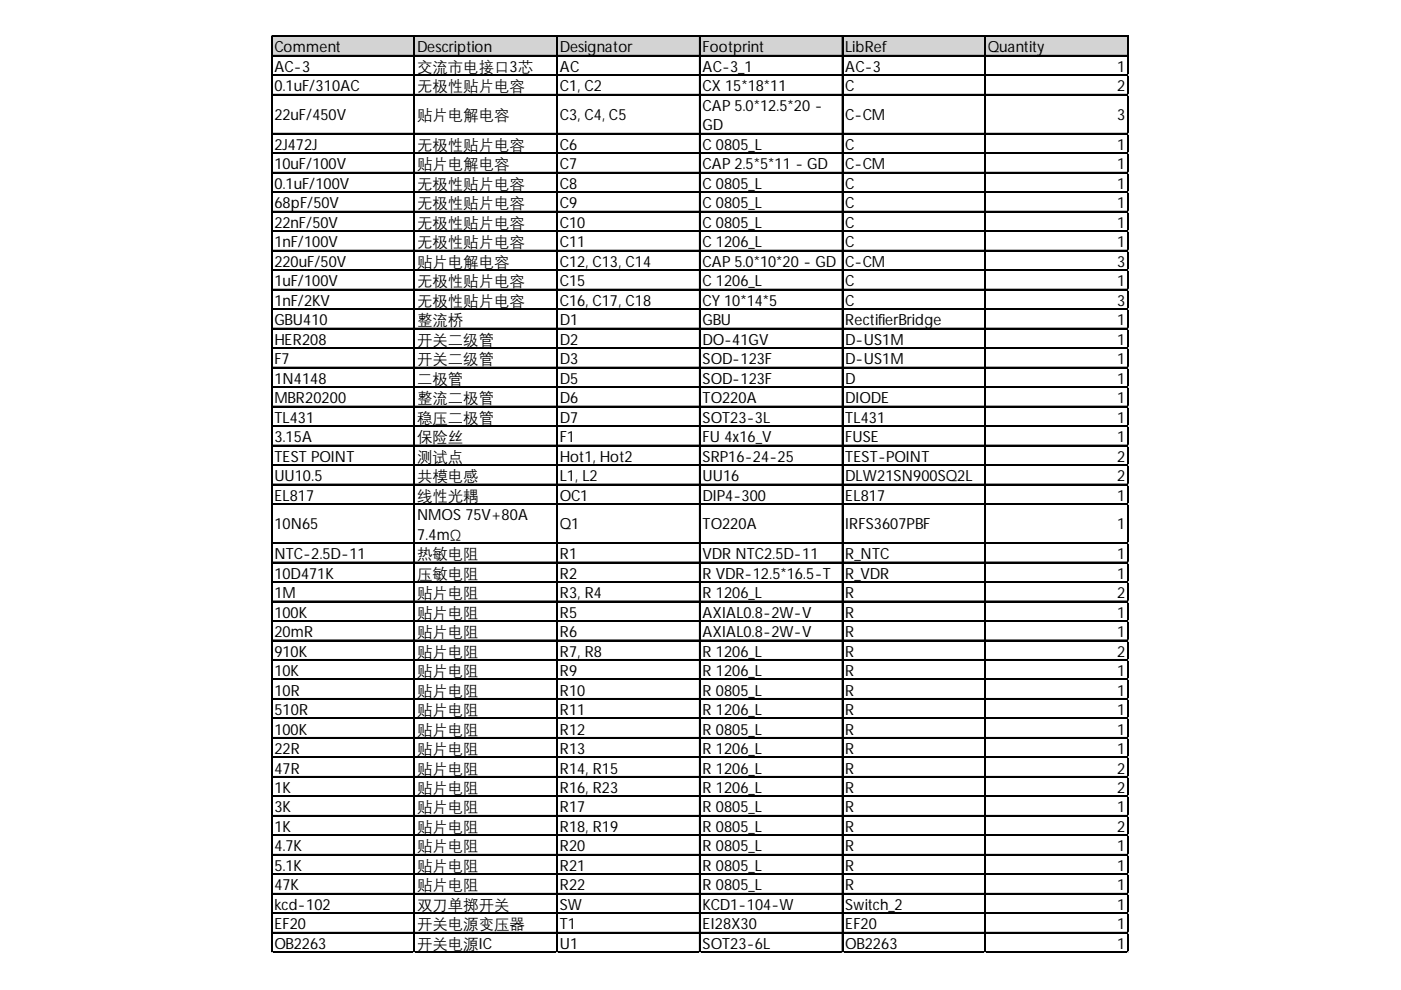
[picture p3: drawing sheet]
<svg xmlns="http://www.w3.org/2000/svg" width="297mm" height="210mm" viewBox="0 0 297 210" stroke-linecap="round" stroke-linejoin="round" font-family="sans-serif">
<defs><g id="words">
<g font-size="3.3">
<text x="58.2" y="11.1">Comment</text>
<text x="88.4" y="11.1">Description</text>
<text x="118.7" y="11.1">Designator</text>
<text x="148.9" y="11.1">Footprint</text>
<text x="179.2" y="11.1">LibRef</text>
<text x="209.5" y="11.1">Quantity</text>
<text x="58.2" y="15.2">AC-3</text>
<text x="88.4" y="15.2">交流市电接口3芯</text>
<text x="118.7" y="15.2">AC</text>
<text x="148.9" y="15.2">AC-3_1</text>
<text x="179.2" y="15.2">AC-3</text>
<text x="236.9" y="15.2">1</text>
<text x="58.2" y="19.4">0.1uF/310AC</text>
<text x="88.4" y="19.4">无极性贴片电容</text>
<text x="118.7" y="19.4">C1, C2</text>
<text x="148.9" y="19.4">CX 15*18*11</text>
<text x="148.9" y="23.5">CAP 5.0*12.5*20 -</text>
<text x="179.2" y="19.4">C</text>
<text x="236.9" y="19.4">2</text>
<text x="58.2" y="25.5">22uF/450V</text>
<text x="88.4" y="25.5">贴片电解电容</text>
<text x="118.7" y="25.5">C3, C4, C5</text>
<text x="148.9" y="27.6">GD</text>
<text x="179.2" y="25.5">C-CM</text>
<text x="236.9" y="25.5">3</text>
<text x="58.2" y="31.8">2J472J</text>
<text x="58.2" y="35.9">10uF/100V</text>
<text x="88.4" y="31.8">无极性贴片电容</text>
<text x="88.4" y="35.9">贴片电解电容</text>
<text x="118.7" y="31.8">C6</text>
<text x="118.7" y="35.9">C7</text>
<text x="148.9" y="31.8">C 0805_L</text>
<text x="148.9" y="35.9">CAP 2.5*5*11 - GD</text>
<text x="179.2" y="31.8">C</text>
<text x="179.2" y="35.9">C-CM</text>
<text x="236.9" y="31.8">1</text>
<text x="236.9" y="35.9">1</text>
<text x="58.2" y="40">0.1uF/100V</text>
<text x="88.4" y="40">无极性贴片电容</text>
<text x="118.7" y="40">C8</text>
<text x="148.9" y="40">C 0805_L</text>
<text x="179.2" y="40">C</text>
<text x="236.9" y="40">1</text>
<text x="58.2" y="44.2">68pF/50V</text>
<text x="88.4" y="44.2">无极性贴片电容</text>
<text x="118.7" y="44.2">C9</text>
<text x="148.9" y="44.2">C 0805_L</text>
<text x="179.2" y="44.2">C</text>
<text x="236.9" y="44.2">1</text>
<text x="58.2" y="48.3">22nF/50V</text>
<text x="58.2" y="52.4">1nF/100V</text>
<text x="88.4" y="48.3">无极性贴片电容</text>
<text x="88.4" y="52.4">无极性贴片电容</text>
<text x="118.7" y="48.3">C10</text>
<text x="118.7" y="52.4">C11</text>
<text x="148.9" y="48.3">C 0805_L</text>
<text x="148.9" y="52.4">C 1206_L</text>
<text x="179.2" y="48.3">C</text>
<text x="179.2" y="52.4">C</text>
<text x="236.9" y="48.3">1</text>
<text x="236.9" y="52.4">1</text>
<text x="58.2" y="56.6">220uF/50V</text>
<text x="88.4" y="56.6">贴片电解电容</text>
<text x="118.7" y="56.6">C12, C13, C14</text>
<text x="148.9" y="56.6">CAP 5.0*10*20 - GD</text>
<text x="179.2" y="56.6">C-CM</text>
<text x="236.9" y="56.6">3</text>
<text x="58.2" y="60.7">1uF/100V</text>
<text x="58.2" y="64.8">1nF/2KV</text>
<text x="88.4" y="60.7">无极性贴片电容</text>
<text x="88.4" y="64.8">无极性贴片电容</text>
<text x="118.7" y="60.7">C15</text>
<text x="118.7" y="64.8">C16, C17, C18</text>
<text x="148.9" y="60.7">C 1206_L</text>
<text x="148.9" y="64.8">CY 10*14*5</text>
<text x="179.2" y="60.7">C</text>
<text x="179.2" y="64.8">C</text>
<text x="236.9" y="60.7">1</text>
<text x="236.9" y="64.8">3</text>
<text x="58.2" y="69">GBU410</text>
<text x="88.4" y="69">整流桥</text>
<text x="118.7" y="69">D1</text>
<text x="148.9" y="69">GBU</text>
<text x="179.2" y="69">RectifierBridge</text>
<text x="236.9" y="69">1</text>
<text x="58.2" y="73.1">HER208</text>
<text x="58.2" y="77.2">F7</text>
<text x="88.4" y="73.1">开关二级管</text>
<text x="88.4" y="77.2">开关二级管</text>
<text x="118.7" y="73.1">D2</text>
<text x="118.7" y="77.2">D3</text>
<text x="148.9" y="73.1">DO-41GV</text>
<text x="148.9" y="77.2">SOD-123F</text>
<text x="179.2" y="73.1">D-US1M</text>
<text x="179.2" y="77.2">D-US1M</text>
<text x="236.9" y="73.1">1</text>
<text x="236.9" y="77.2">1</text>
<text x="58.2" y="81.4">1N4148</text>
<text x="88.4" y="81.4">二极管</text>
<text x="118.7" y="81.4">D5</text>
<text x="148.9" y="81.4">SOD-123F</text>
<text x="179.2" y="81.4">D</text>
<text x="236.9" y="81.4">1</text>
<text x="58.2" y="85.5">MBR20200</text>
<text x="58.2" y="89.6">TL431</text>
<text x="88.4" y="85.5">整流二极管</text>
<text x="88.4" y="89.6">稳压二极管</text>
<text x="118.7" y="85.5">D6</text>
<text x="118.7" y="89.6">D7</text>
<text x="148.9" y="85.5">TO220A</text>
<text x="148.9" y="89.6">SOT23-3L</text>
<text x="179.2" y="85.5">DIODE</text>
<text x="179.2" y="89.6">TL431</text>
<text x="236.9" y="85.5">1</text>
<text x="236.9" y="89.6">1</text>
<text x="58.2" y="93.8">3.15A</text>
<text x="88.4" y="93.8">保险丝</text>
<text x="118.7" y="93.8">F1</text>
<text x="148.9" y="93.8">FU 4x16_V</text>
<text x="179.2" y="93.8">FUSE</text>
<text x="236.9" y="93.8">1</text>
<text x="58.2" y="97.9">TEST POINT</text>
<text x="88.4" y="97.9">测试点</text>
<text x="118.7" y="97.9">Hot1, Hot2</text>
<text x="148.9" y="97.9">SRP16-24-25</text>
<text x="179.2" y="97.9">TEST-POINT</text>
<text x="236.9" y="97.9">2</text>
<text x="58.2" y="102">UU10.5</text>
<text x="58.2" y="106.2">EL817</text>
<text x="88.4" y="102">共模电感</text>
<text x="88.4" y="106.2">线性光耦</text>
<text x="118.7" y="102">L1, L2</text>
<text x="118.7" y="106.2">OC1</text>
<text x="148.9" y="102">UU16</text>
<text x="148.9" y="106.2">DIP4-300</text>
<text x="179.2" y="102">DLW21SN900SQ2L</text>
<text x="179.2" y="106.2">EL817</text>
<text x="236.9" y="102">2</text>
<text x="236.9" y="106.2">1</text>
<text x="58.2" y="112.2">10N65</text>
<text x="88.4" y="110.3">NMOS 75V+80A</text>
<text x="118.7" y="112.2">Q1</text>
<text x="148.9" y="112.2">TO220A</text>
<text x="179.2" y="112.2">IRFS3607PBF</text>
<text x="236.9" y="112.2">1</text>
<text x="58.2" y="118.5">NTC-2.5D-11</text>
<text x="88.4" y="114.4">7.4mΩ</text>
<text x="88.4" y="118.5">热敏电阻</text>
<text x="118.7" y="118.5">R1</text>
<text x="148.9" y="118.5">VDR NTC2.5D-11</text>
<text x="179.2" y="118.5">R_NTC</text>
<text x="236.9" y="118.5">1</text>
<text x="58.2" y="122.7">10D471K</text>
<text x="88.4" y="122.7">压敏电阻</text>
<text x="118.7" y="122.7">R2</text>
<text x="148.9" y="122.7">R VDR-12.5*16.5-T</text>
<text x="179.2" y="122.7">R_VDR</text>
<text x="236.9" y="122.7">1</text>
<text x="58.2" y="126.8">1M</text>
<text x="58.2" y="130.9">100K</text>
<text x="88.4" y="126.8">贴片电阻</text>
<text x="88.4" y="130.9">贴片电阻</text>
<text x="118.7" y="126.8">R3, R4</text>
<text x="118.7" y="130.9">R5</text>
<text x="148.9" y="126.8">R 1206_L</text>
<text x="148.9" y="130.9">AXIAL0.8-2W-V</text>
<text x="179.2" y="126.8">R</text>
<text x="179.2" y="130.9">R</text>
<text x="236.9" y="126.8">2</text>
<text x="236.9" y="130.9">1</text>
<text x="58.2" y="135.1">20mR</text>
<text x="88.4" y="135.1">贴片电阻</text>
<text x="118.7" y="135.1">R6</text>
<text x="148.9" y="135.1">AXIAL0.8-2W-V</text>
<text x="179.2" y="135.1">R</text>
<text x="236.9" y="135.1">1</text>
<text x="58.2" y="139.2">910K</text>
<text x="58.2" y="143.3">10K</text>
<text x="88.4" y="139.2">贴片电阻</text>
<text x="88.4" y="143.3">贴片电阻</text>
<text x="118.7" y="139.2">R7, R8</text>
<text x="118.7" y="143.3">R9</text>
<text x="148.9" y="139.2">R 1206_L</text>
<text x="148.9" y="143.3">R 1206_L</text>
<text x="179.2" y="139.2">R</text>
<text x="179.2" y="143.3">R</text>
<text x="236.9" y="139.2">2</text>
<text x="236.9" y="143.3">1</text>
<text x="58.2" y="147.5">10R</text>
<text x="88.4" y="147.5">贴片电阻</text>
<text x="118.7" y="147.5">R10</text>
<text x="148.9" y="147.5">R 0805_L</text>
<text x="179.2" y="147.5">R</text>
<text x="236.9" y="147.5">1</text>
<text x="58.2" y="151.6">510R</text>
<text x="58.2" y="155.7">100K</text>
<text x="88.4" y="151.6">贴片电阻</text>
<text x="88.4" y="155.7">贴片电阻</text>
<text x="118.7" y="151.6">R11</text>
<text x="118.7" y="155.7">R12</text>
<text x="148.9" y="151.6">R 1206_L</text>
<text x="148.9" y="155.7">R 0805_L</text>
<text x="179.2" y="151.6">R</text>
<text x="179.2" y="155.7">R</text>
<text x="236.9" y="151.6">1</text>
<text x="236.9" y="155.7">1</text>
<text x="58.2" y="159.9">22R</text>
<text x="88.4" y="159.9">贴片电阻</text>
<text x="118.7" y="159.9">R13</text>
<text x="148.9" y="159.9">R 1206_L</text>
<text x="179.2" y="159.9">R</text>
<text x="236.9" y="159.9">1</text>
<text x="58.2" y="164">47R</text>
<text x="88.4" y="164">贴片电阻</text>
<text x="118.7" y="164">R14, R15</text>
<text x="148.9" y="164">R 1206_L</text>
<text x="179.2" y="164">R</text>
<text x="236.9" y="164">2</text>
<text x="58.2" y="168.1">1K</text>
<text x="58.2" y="172.3">3K</text>
<text x="88.4" y="168.1">贴片电阻</text>
<text x="88.4" y="172.3">贴片电阻</text>
<text x="118.7" y="168.1">R16, R23</text>
<text x="118.7" y="172.3">R17</text>
<text x="148.9" y="168.1">R 1206_L</text>
<text x="148.9" y="172.3">R 0805_L</text>
<text x="179.2" y="168.1">R</text>
<text x="179.2" y="172.3">R</text>
<text x="236.9" y="168.1">2</text>
<text x="236.9" y="172.3">1</text>
<text x="58.2" y="176.4">1K</text>
<text x="88.4" y="176.4">贴片电阻</text>
<text x="118.7" y="176.4">R18, R19</text>
<text x="148.9" y="176.4">R 0805_L</text>
<text x="179.2" y="176.4">R</text>
<text x="236.9" y="176.4">2</text>
<text x="58.2" y="180.5">4.7K</text>
<text x="58.2" y="184.7">5.1K</text>
<text x="88.4" y="180.5">贴片电阻</text>
<text x="88.4" y="184.7">贴片电阻</text>
<text x="118.7" y="180.5">R20</text>
<text x="118.7" y="184.7">R21</text>
<text x="148.9" y="180.5">R 0805_L</text>
<text x="148.9" y="184.7">R 0805_L</text>
<text x="179.2" y="180.5">R</text>
<text x="179.2" y="184.7">R</text>
<text x="236.9" y="180.5">1</text>
<text x="236.9" y="184.7">1</text>
<text x="58.2" y="188.8">47K</text>
<text x="88.4" y="188.8">贴片电阻</text>
<text x="118.7" y="188.8">R22</text>
<text x="148.9" y="188.8">R 0805_L</text>
<text x="179.2" y="188.8">R</text>
<text x="236.9" y="188.8">1</text>
<text x="58.2" y="192.9">kcd-102</text>
<text x="58.2" y="197.1">EF20</text>
<text x="88.4" y="192.9">双刀单掷开关</text>
<text x="88.4" y="197.1">开关电源变压器</text>
<text x="118.7" y="192.9">SW</text>
<text x="118.7" y="197.1">T1</text>
<text x="148.9" y="192.9">KCD1-104-W</text>
<text x="148.9" y="197.1">EI28X30</text>
<text x="179.2" y="192.9">Switch_2</text>
<text x="179.2" y="197.1">EF20</text>
<text x="236.9" y="192.9">1</text>
<text x="236.9" y="197.1">1</text>
<text x="58.2" y="201.2">OB2263</text>
<text x="88.4" y="201.2">开关电源IC</text>
<text x="118.7" y="201.2">U1</text>
<text x="148.9" y="201.2">SOT23-6L</text>
<text x="179.2" y="201.2">OB2263</text>
<text x="236.9" y="201.2">1</text>
</g>
</g></defs>
<path d="M57.7 7.8h181.6v4.2h-181.6z" fill="#d3d3d3"/>
<g fill="none" stroke="#000" stroke-width=".22">
<path d="M57.5 7.6v194.4M57.6 7.6v194.4M57.7 7.6h181.6M57.7 7.7h181.6M57.7 11.7h181.6M57.7 11.8h181.6M57.7 15.9h181.6M57.7 16h181.6M57.7 20h181.6M87.8 7.8v194.2M87.9 7.8v194.2M118 7.8v194.2"/>
<path d="M118.1 7.8v194.2M148.3 7.8v194.2M148.4 7.8v194.2M178.5 7.8v194.2M178.7 7.8v194.2M208.8 7.8v194.2M208.9 7.8v194.2M239.1 7.8v194.2M239.2 7.8v194.2M57.7 20.1h181.6M57.7 28.3h181.6M57.7 28.4h181.6"/>
<path d="M57.7 32.4h181.6M57.7 32.5h181.6M57.7 36.5h181.6M57.7 36.6h181.6M57.7 40.7h181.6M57.7 40.8h181.6M57.7 44.8h181.6M57.7 44.9h181.6M57.7 48.9h181.6M57.7 49h181.6M57.7 53.1h181.6M57.7 53.2h181.6"/>
<path d="M57.7 57.2h181.6M57.7 57.3h181.6M57.7 61.3h181.6M57.7 61.4h181.6M57.7 65.5h181.6M57.7 65.6h181.6M57.7 69.6h181.6M57.7 69.7h181.6M57.7 73.7h181.6M57.7 73.8h181.6M57.7 77.8h181.6M57.7 78h181.6"/>
<path d="M57.7 82h181.6M57.7 82.1h181.6M57.7 86.1h181.6M57.7 86.2h181.6M57.7 90.2h181.6M57.7 90.4h181.6M57.7 94.4h181.6M57.7 94.5h181.6M57.7 98.5h181.6M57.7 98.6h181.6M57.7 102.6h181.6M57.7 102.7h181.6"/>
<path d="M57.7 106.8h181.6M57.7 106.9h181.6M57.7 115h181.6M57.7 115.1h181.6M57.7 119.2h181.6M57.7 119.3h181.6M57.7 123.3h181.6M57.7 123.4h181.6M57.7 127.4h181.6M57.7 127.5h181.6M57.7 131.6h181.6M57.7 131.7h181.6"/>
<path d="M57.7 135.7h181.6M57.7 135.8h181.6M57.7 139.8h181.6M57.7 139.9h181.6M57.7 144h181.6M57.7 144.1h181.6M57.7 148.1h181.6M57.7 148.2h181.6M57.7 152.2h181.6M57.7 152.3h181.6M57.7 156.4h181.6M57.7 156.5h181.6"/>
<path d="M57.7 160.5h181.6M57.7 160.6h181.6M57.7 164.6h181.6M57.7 164.7h181.6M57.7 168.8h181.6M57.7 168.9h181.6M57.7 172.9h181.6M57.7 173h181.6M57.7 177h181.6M57.7 177.1h181.6M57.7 181.1h181.6M57.7 181.3h181.6"/>
<path d="M57.7 185.3h181.6M57.7 185.4h181.6M57.7 189.4h181.6M57.7 189.5h181.6M57.7 193.5h181.6M57.7 193.7h181.6M57.7 197.7h181.6M57.7 197.8h181.6M57.7 201.8h181.6M57.7 201.9h181.6"/>
</g>
<path d="M57.5 202v.1" fill="none" stroke="#d4d4d4" stroke-width=".22"/>
<path d="M57.5 202l.2 .1z" fill="#d4d4d4"/>
<path d="M87.8 202v.1" fill="none" stroke="#d4d4d4" stroke-width=".22"/>
<path d="M87.8 202l.2 .1z" fill="#d4d4d4"/>
<path d="M118 202v.1" fill="none" stroke="#d4d4d4" stroke-width=".22"/>
<path d="M118 202l.2 .1z" fill="#d4d4d4"/>
<path d="M148.3 202v.1" fill="none" stroke="#d4d4d4" stroke-width=".22"/>
<path d="M148.3 202l.2 .1z" fill="#d4d4d4"/>
<path d="M178.5 202v.1" fill="none" stroke="#d4d4d4" stroke-width=".22"/>
<path d="M178.5 202l.3 .1z" fill="#d4d4d4"/>
<path d="M208.8 202v.1" fill="none" stroke="#d4d4d4" stroke-width=".22"/>
<path d="M208.8 202l.2 .1z" fill="#d4d4d4"/>
<path d="M239.1 202v.1" fill="none" stroke="#d4d4d4" stroke-width=".22"/>
<path d="M239.1 202l.2 .1z" fill="#d4d4d4"/>
<path d="M239.3 15.9h.1" fill="none" stroke="#d4d4d4" stroke-width=".22"/>
<path d="M239.3 15.9v.2z" fill="#d4d4d4"/>
<path d="M239.3 20h.1" fill="none" stroke="#d4d4d4" stroke-width=".22"/>
<path d="M239.3 20v.2z" fill="#d4d4d4"/>
<path d="M239.3 28.3h.1" fill="none" stroke="#d4d4d4" stroke-width=".22"/>
<path d="M239.3 28.3v.2z" fill="#d4d4d4"/>
<path d="M239.3 32.4h.1" fill="none" stroke="#d4d4d4" stroke-width=".22"/>
<path d="M239.3 32.4v.2z" fill="#d4d4d4"/>
<path d="M239.3 36.5h.1" fill="none" stroke="#d4d4d4" stroke-width=".22"/>
<path d="M239.3 36.5v.2z" fill="#d4d4d4"/>
<path d="M239.3 40.7h.1" fill="none" stroke="#d4d4d4" stroke-width=".22"/>
<path d="M239.3 40.7v.2z" fill="#d4d4d4"/>
<path d="M239.3 44.8h.1" fill="none" stroke="#d4d4d4" stroke-width=".22"/>
<path d="M239.3 44.8v.2z" fill="#d4d4d4"/>
<path d="M239.3 48.9h.1" fill="none" stroke="#d4d4d4" stroke-width=".22"/>
<path d="M239.3 48.9v.2z" fill="#d4d4d4"/>
<path d="M239.3 53.1h.1" fill="none" stroke="#d4d4d4" stroke-width=".22"/>
<path d="M239.3 53.1v.2z" fill="#d4d4d4"/>
<path d="M239.3 57.2h.1" fill="none" stroke="#d4d4d4" stroke-width=".22"/>
<path d="M239.3 57.2v.2z" fill="#d4d4d4"/>
<path d="M239.3 61.3h.1" fill="none" stroke="#d4d4d4" stroke-width=".22"/>
<path d="M239.3 61.3v.2z" fill="#d4d4d4"/>
<path d="M239.3 65.5h.1" fill="none" stroke="#d4d4d4" stroke-width=".22"/>
<path d="M239.3 65.5v.2z" fill="#d4d4d4"/>
<path d="M239.3 69.6h.1" fill="none" stroke="#d4d4d4" stroke-width=".22"/>
<path d="M239.3 69.6v.2z" fill="#d4d4d4"/>
<path d="M239.3 73.7h.1" fill="none" stroke="#d4d4d4" stroke-width=".22"/>
<path d="M239.3 73.7v.2z" fill="#d4d4d4"/>
<path d="M239.3 77.8h.1" fill="none" stroke="#d4d4d4" stroke-width=".22"/>
<path d="M239.3 77.8v.3z" fill="#d4d4d4"/>
<path d="M239.3 82h.1" fill="none" stroke="#d4d4d4" stroke-width=".22"/>
<path d="M239.3 82v.2z" fill="#d4d4d4"/>
<path d="M239.3 86.1h.1" fill="none" stroke="#d4d4d4" stroke-width=".22"/>
<path d="M239.3 86.1v.2z" fill="#d4d4d4"/>
<path d="M239.3 90.2h.1" fill="none" stroke="#d4d4d4" stroke-width=".22"/>
<path d="M239.3 90.2v.3z" fill="#d4d4d4"/>
<path d="M239.3 94.4h.1" fill="none" stroke="#d4d4d4" stroke-width=".22"/>
<path d="M239.3 94.4v.2z" fill="#d4d4d4"/>
<path d="M239.3 98.5h.1" fill="none" stroke="#d4d4d4" stroke-width=".22"/>
<path d="M239.3 98.5v.2z" fill="#d4d4d4"/>
<path d="M239.3 102.6h.1" fill="none" stroke="#d4d4d4" stroke-width=".22"/>
<path d="M239.3 102.6v.3z" fill="#d4d4d4"/>
<path d="M239.3 106.8h.1" fill="none" stroke="#d4d4d4" stroke-width=".22"/>
<path d="M239.3 106.8v.2z" fill="#d4d4d4"/>
<path d="M239.3 115h.1" fill="none" stroke="#d4d4d4" stroke-width=".22"/>
<path d="M239.3 115v.3z" fill="#d4d4d4"/>
<path d="M239.3 119.2h.1" fill="none" stroke="#d4d4d4" stroke-width=".22"/>
<path d="M239.3 119.2v.2z" fill="#d4d4d4"/>
<path d="M239.3 123.3h.1" fill="none" stroke="#d4d4d4" stroke-width=".22"/>
<path d="M239.3 123.3v.2z" fill="#d4d4d4"/>
<path d="M239.3 127.4h.1" fill="none" stroke="#d4d4d4" stroke-width=".22"/>
<path d="M239.3 127.4v.2z" fill="#d4d4d4"/>
<path d="M239.3 131.6h.1" fill="none" stroke="#d4d4d4" stroke-width=".22"/>
<path d="M239.3 131.6v.2z" fill="#d4d4d4"/>
<path d="M239.3 135.7h.1" fill="none" stroke="#d4d4d4" stroke-width=".22"/>
<path d="M239.3 135.7v.2z" fill="#d4d4d4"/>
<path d="M239.3 139.8h.1" fill="none" stroke="#d4d4d4" stroke-width=".22"/>
<path d="M239.3 139.8v.2z" fill="#d4d4d4"/>
<path d="M239.3 144h.1" fill="none" stroke="#d4d4d4" stroke-width=".22"/>
<path d="M239.3 144v.2z" fill="#d4d4d4"/>
<path d="M239.3 148.1h.1" fill="none" stroke="#d4d4d4" stroke-width=".22"/>
<path d="M239.3 148.1v.2z" fill="#d4d4d4"/>
<path d="M239.3 152.2h.1" fill="none" stroke="#d4d4d4" stroke-width=".22"/>
<path d="M239.3 152.2v.2z" fill="#d4d4d4"/>
<path d="M239.3 156.4h.1" fill="none" stroke="#d4d4d4" stroke-width=".22"/>
<path d="M239.3 156.4v.2z" fill="#d4d4d4"/>
<path d="M239.3 160.5h.1" fill="none" stroke="#d4d4d4" stroke-width=".22"/>
<path d="M239.3 160.5v.2z" fill="#d4d4d4"/>
<path d="M239.3 164.6h.1" fill="none" stroke="#d4d4d4" stroke-width=".22"/>
<path d="M239.3 164.6v.2z" fill="#d4d4d4"/>
<path d="M239.3 168.8h.1" fill="none" stroke="#d4d4d4" stroke-width=".22"/>
<path d="M239.3 168.8v.2z" fill="#d4d4d4"/>
<path d="M239.3 172.9h.1" fill="none" stroke="#d4d4d4" stroke-width=".22"/>
<path d="M239.3 172.9v.2z" fill="#d4d4d4"/>
<path d="M239.3 177h.1" fill="none" stroke="#d4d4d4" stroke-width=".22"/>
<path d="M239.3 177v.2z" fill="#d4d4d4"/>
<path d="M239.3 181.1h.1" fill="none" stroke="#d4d4d4" stroke-width=".22"/>
<path d="M239.3 181.1v.3z" fill="#d4d4d4"/>
<path d="M239.3 185.3h.1" fill="none" stroke="#d4d4d4" stroke-width=".22"/>
<path d="M239.3 185.3v.2z" fill="#d4d4d4"/>
<path d="M239.3 189.4h.1" fill="none" stroke="#d4d4d4" stroke-width=".22"/>
<path d="M239.3 189.4v.2z" fill="#d4d4d4"/>
<path d="M239.3 193.5h.1" fill="none" stroke="#d4d4d4" stroke-width=".22"/>
<path d="M239.3 193.5v.3z" fill="#d4d4d4"/>
<path d="M239.3 197.7h.1" fill="none" stroke="#d4d4d4" stroke-width=".22"/>
<path d="M239.3 197.7v.2z" fill="#d4d4d4"/>
<path d="M239.3 201.8h.1" fill="none" stroke="#d4d4d4" stroke-width=".22"/>
<path d="M239.3 201.8v.2z" fill="#d4d4d4"/>
<use href="#words"/>
</svg>
